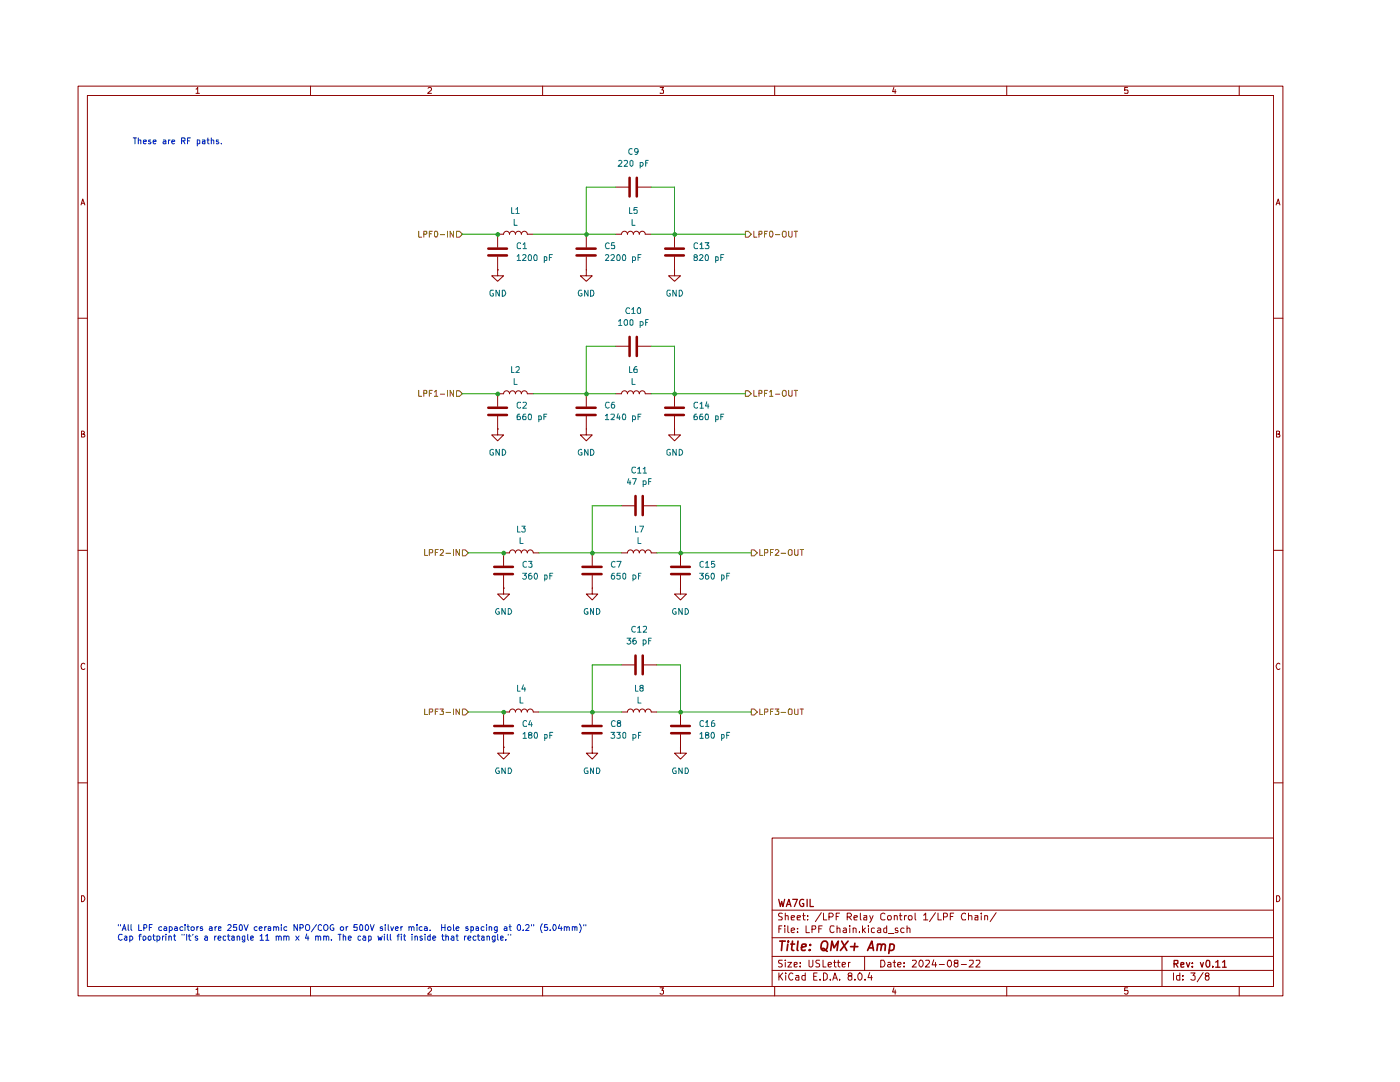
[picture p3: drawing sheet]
<svg xmlns="http://www.w3.org/2000/svg" width="279mm" height="216mm" viewBox="0 0 279 216" stroke-linecap="round" stroke-linejoin="round" font-family="sans-serif">
<g fill="none" stroke="#8e0200" stroke-width=".2">
<path d="M15.6 17.2h240.4v181.5h-240.4zM17.4 19h236.8v177.8h-236.8zM39.1 17.8l.4-.4v1.2M39.1 18.6h.7M62 17.2v1.8M85.4 17.6l.2-.2h.3l.2 .2v.3l-.8 .7h.8M108.3 17.2v1.8M131.7 17.4h.7l-.3 .5 .3 .1v.5h-.7M154.6 17.2v1.8M178.4 17.4l-.3 .9h.7M178.6 17.9v.7M200.9 17.2v1.8"/>
<path d="M225 17.4h-.5v.6l.5-.1 .1 .2-.1 .5-.5-.1M247.3 17.2v1.8M16.2 40.9l.3-1.2 .4 1.2M16.3 40.6h.5M99.3 53.8v1.2h1.2l-1.2 1.1-1.2-1.1h1.2M99.3 53.8h.1M99.3 51.2v2.6M106.4 46.7h-1.2a.59 .59 0 0 0-.6-.6 .59 .59 0 0 0-.5 .6 .59 .59 0 0 0-.6-.6 .59 .59 0 0 0-.6 .6 .59 .59 0 0 0-.6-.6 .59 .59 0 0 0-.6 .6 .59 .59 0 0 0-.6-.6 .59 .59 0 0 0-.6 .6h-1.2v2.7M117 53.8v1.2h1.2l-1.2 1.1-1.2-1.1h1.2M117 53.8h.1M254.7 40.9l.4-1.2 .3 1.2M254.8 40.6h.6"/>
<path d="M15.6 63.5h1.8M254.2 63.5h1.8M16.3 86.6l.5-.1v-.4l-.5-.1v1.2h.5l.1-.3-.3-.3M254.8 86.6l.6-.1v-.4l-.6-.1v1.2h.6v-.3l-.2-.3M15.6 109.8h1.8M254.2 109.8h1.8M16.9 132.5l-.2-.2a.65 .65 0 0 0-.5 .7 .65 .65 0 0 0 .5 .6l.2-.2M255.4 132.5l-.2-.2a.65 .65 0 0 0-.5 .7 .65 .65 0 0 0 .5 .6l.2-.2M15.6 156.2h1.8M254.2 156.2h1.8M16.3 178.7h.4a.66 .66 0 0 1 .2 .8 .66 .66 0 0 1-.6 .4zM154.1 167.2h100.1v29.6h-100.1z"/>
<path d="M254.8 178.7h.4a.66 .66 0 0 1 .2 .8 .66 .66 0 0 1-.6 .4zM39.1 197.4l.4-.3v1.3M39.1 198.4h.7M62 196.8v1.9M85.4 197.3l.2-.2h.3l.2 .2v.3l-.8 .8h.8M108.3 196.8v1.9M131.7 197.1h.7l-.3 .5 .3 .1v.5l-.2 .2h-.3l-.2-.2M154.1 193.6h100.1M154.1 190.8h100.1M154.1 187.1h100.1M154.1 181.6h100.1M154.6 196.8v1.9"/>
<path d="M155.4 194.1v1.5M155.4 185.3h.5M155.6 194.7l.6 .9M156 184.7h-.6v1.4M156.1 191.6h-.7v.6a.49 .49 0 0 1 .6 .1 .49 .49 0 0 1 0 .6h-.6M156.1 182.3h-.7a.49 .49 0 0 0 .1 .5 .49 .49 0 0 0 .5 .2v.6h-.6M156.2 194.1l-.8 .9M156.6 184.7v.1M156.6 185.2v.9M156.7 191.6v.1M156.7 182.8l.5-.1 .1 .9M156.7 182.2v1.4"/>
<path d="M156.7 192v1M156.8 194.1v.2M156.8 194.6v1M157.2 192h.8l-.8 1h.8M157.2 184.7v1.2l.3 .2M157.9 185.7l.7-.2-.2-.3-.5 .1v.6l.3 .2 .3-.1M157.9 183.1l.7-.1-.1-.3h-.5l-.1 .2 .1 .7h.5M158.2 194.3a.55 .55 0 0 0-.7 0 .55 .55 0 0 0-.1 .7l.2 .3a.37 .37 0 0 0 .3 .3 .37 .37 0 0 0 .3-.2M158.5 192.5l.6-.1v-.3h-.6v.8h.6M158.8 194.6h.5l.1 1M159.1 183.1l.7-.1-.1-.3h-.5l-.1 .2 .1 .7h.5M159.2 185.9v.2"/>
<path d="M159.2 185.3h.1M159.4 195h-.4l-.3 .2 .3 .4 .4-.1M159.7 192.8v.2M159.7 192.1v.1M160.2 182.7h.5M160.4 182.2v1.2v.2h.3M160.7 194.6h-.5l-.2 .3v.4l.3 .3 .4-.1M160.7 194.1v1.5M160.9 184.7v1.4h.6M161.2 183.5v.1M161.2 182.7v.2M161.5 191.6v1.2l.2 .2h.3l.2-.3v-1.1"/>
<path d="M162.1 185.4h.5a.42 .42 0 0 0 .1-.7h-.6v1.4M162.4 194.8h.5M163.1 194.1h-.7v1.5h.7M163.4 185.3h.5M163.6 191.6h-.6l-.2 .3 .2 .3 .6 .2v.4l-.3 .2-.5-.1M163.7 195.4v.2M163.9 182.1l-1.2 1.8M164.1 184.7h-.7v1.4M164.3 191.6v1.4h.5M164.3 194.1h.4l.4 .4v.7l-.4 .4h-.4zM164.3 182.2v1.4h.7M165.3 192.5l.6-.1v-.3l-.5-.1-.1 .2v.6l.1 .2 .5-.1"/>
<path d="M165.4 183h.6l.3-.3v-.2l-.3-.3h-.6v1.4M165.7 195.4v.2M166.2 195.6l.4-1.5 .5 1.5M166.4 192h.5M166.4 195.2h.6M166.5 184.8l-.6-.1-.3 .6 .1 .6 .3 .2 .5-.2M166.5 191.6v1.2l.4 .2M166.9 182.9h.4M167 185.3l.2-.1 .4 .1v.8M167 184.7v1.4M167.1 192h.5M167.3 191.6v1.2l.3 .2"/>
<path d="M167.6 195.4v.2M167.6 182.2h-.7v1.4M168.1 192.5l.6-.1v-.3l-.5-.1-.1 .2v.6l.1 .2 .5-.1M168.3 185.3l.4-.1 .2 .1v.8M168.9 185.5l-.7 .3v.1l.3 .2 .4-.1M169.1 183h.6l.2-.3v-.2l-.2-.3h-.6v1.4M169.3 192v1M169.4 183l.5 .6M169.5 194.7l-.3-.2 .3-.4 .5 .2-.1 .3a.56 .56 0 0 0-.5 .3 .56 .56 0 0 0-.1 .6l.5 .1 .2-.2v-.5l-.2-.2M169.6 184.7v.1M169.6 185.2v.9M169.7 192l-.4 .3"/>
<path d="M170.3 185.3l.1-.1 .5 .1v.8M170.3 185.2v.9M170.4 183.1l.7-.1-.1-.3h-.5l-.1 .2 .1 .7h.5M170.6 195.4v.2M171.5 194.1a.75 .75 0 0 1 .6 .8 .75 .75 0 0 1-.6 .7 .92 .92 0 0 1 0-1.5zM171.5 185.9v.2M171.7 182.2v1.2l.2 .2M172.1 184.7v1.4M172.3 185.6l.4 .5M172.4 182.7h.6v.9h-.6v-.5l.6-.1M172.6 190.8v2.8M172.6 195.4v.2"/>
<path d="M172.7 185.2l-.6 .5M173.3 184.7v.1M173.3 185.2v.9M173.6 194.1l-.4 1h.9M173.6 182.7l.3 .9M173.9 194.6v1M174.2 182.7l-.6 1.4M174.5 185.3l-.3-.1-.3 .1v.6l.3 .2 .3-.1M175.2 185.3l.3-.1 .3 .1v.8M175.8 191.6h.6a.76 .76 0 0 1 .2 .9 .76 .76 0 0 1-.8 .5zM175.8 185.5l-.7 .3 .2 .3 .5-.1M176.6 182.4l-.4-.2-.4 .3v.8l.2 .3 .6-.1"/>
<path d="M177 185.3l-.4-.1-.2 .1v.6l.2 .2 .4-.1M177 184.7v1.4M177.2 192.1l.3-.1 .3 .2v.8M177.2 182.8h.6l.1 .5-.2 .3-.5-.1zM177.3 186.3h1.1M177.8 192.4l-.7 .2 .2 .4 .5-.1M178.2 192h.5M178.4 197.1l-.3 .9h.7M178.5 191.6v1.3l.2 .1M178.5 182.8l.5-.1 .1 .9M178.5 182.7v.9M178.6 197.5v.9"/>
<path d="M179.2 192.5l.6-.1-.1-.4-.5 .2v.6l.2 .2 .3-.1M179.2 185.3l-.4-.1-.2 .2 .2 .3h.4v.2l-.1 .2-.5-.1M179.5 182.7h.5M179.7 182.2v1.2v.2h.3M180.4 192.8v.2M180.4 192.1v.1M180.4 185.3l-.4-.1-.3 .2v.4l.3 .3 .4-.1M180.5 182.7v.9M180.9 182.7h-.3l-.1 .3M181 185.3l.2-.1 .4 .1v.8M181 184.7v1.4M181.4 182.8h.5l.1 .5-.1 .3-.5-.1z"/>
<path d="M182.1 191.7l.6-.1 .2 .3-.9 1.1h.9M182.6 182.2v1.2l.2 .2M183.6 191.7v-.1a.68 .68 0 0 1 .7 .6 .68 .68 0 0 1-.6 .8 .89 .89 0 0 1-.1-1.3zM184.3 182.6l.4-.4v1.4M184.3 183.6h.9M184.7 191.7l.7-.1 .1 .3-.8 1.1h.8M186.4 191.5l-.4 1h.9M186.7 192v1M186.7 182.1l-1.2 1.8M187.2 182.2v1.4h.7M187.5 192.4h1M188.3 183l.7-.1 .1-.5-.3-.2h-.5v1.4"/>
<path d="M189.2 191.7l.1-.1a.68 .68 0 0 1 .7 .6 .68 .68 0 0 1-.6 .8 .89 .89 0 0 1-.2-1.3zM189.7 182.9h.5M190.3 182.2h-.6v1.4M190.7 192.2l-.3-.3 .1-.2 .6-.1 .1 .4-.6 .2-.2 .2v.3l.3 .3 .5-.2v-.5l-.3-.1M191.9 192.4h1M192.7 182.4a.53 .53 0 0 0-.7-.1 .53 .53 0 0 0-.1 .7l.2 .6 .6-.1M193.3 182.8l.6-.1 .1 .9M193.3 182.2v1.4M193.5 191.7l.6-.1 .1 .6-.8 .8h.8M194.6 182.7h.6v.9h-.6v-.5l.6-.1M194.8 191.7l.7-.1 .1 .3-.9 1.1h.9M195.8 182.2v.2"/>
<path d="M195.8 182.7v.9M196.5 182.8l.5-.1 .1 .9M196.5 182.7v.9M198.8 182.1l-1.2 1.8M200.9 196.8v1.9M225 197.1h-.5v.6l.5-.1 .1 .2-.1 .5-.4 .1-.1-.2M231.9 190.8v6M234.2 194.1v1.5M235.5 194.6h-.6l-.1 .3 .1 .6h.6M235.5 194.1v1.5M236.1 195.4v.2M236.1 194.6v.2"/>
<path d="M237.7 194.1h.8l-.4 .5 .4 .2v.6l-.2 .2-.6-.2M240.1 194.1l-1.2 1.8M240.8 194.7l-.3-.2 .3-.4 .4 .1v.4a.56 .56 0 0 0-.6 .3 .56 .56 0 0 0 0 .6h.6l.1-.5-.3-.3M247.3 196.8v1.9"/>
</g>
<g fill="none" stroke="#8e0200" stroke-width=".25">
<path d="M155.4 179.5l.3 1.4 .3-1 .3 1 .3-1.4M158.2 179.5h.9l-.6 1.4M160.4 179.5a.66 .66 0 0 0-.9 .7 .66 .66 0 0 0 .9 .6v-.5h-.3M161.1 179.5v1.4M161.7 179.5v1.4h.6M156.9 180.9l.5-1.4 .5 1.4M157.1 180.5h.6M234.3 192.3l.8-.1v-.5l-.8-.1v1.4M234.7 192.3l.4 .7M235.7 192.5l.6-.1v-.2h-.6v.7h.6M236.8 192.1l.3 .9 .3-.9M238 192.8v.2"/>
<path d="M238 192.2h.1M239.6 192.1l.3 .9 .3-.9M240.8 191.6h.5l.1 .3v.8l-.3 .3a.82 .82 0 0 1-.3-1.4zM242 192.8v.2M242.6 192l.4-.4v1.4M242.6 193h.9M244 192l.4-.4v1.4M244 193h.7"/>
</g>
<g fill="none" stroke="#8e0200" stroke-width=".34">
<path d="M155.6 187.8h1.1M156.1 187.8l-.1 1.9M157.2 188.4l-.1 1.3M157.3 187.8v.2M157.8 188.4h.8M158.2 187.8l-.2 1.6 .1 .2 .3 .1M159.3 187.8l-.2 1.6 .2 .3M159.9 189.1l1-.3v-.3l-.6-.1-.3 .2v1h.7M161.6 189.5l.1 .1h-.2l.1-.1-.1 .2M161.7 188.5v.1M164.1 188l.3-.2h.4l.3 .2a1.3 1.3 0 0 1-.5 1.7 .6 .6 0 0 1-.8-.6zM164.2 189.2l.3 .1 .6 .5"/>
<path d="M165.8 189.7l.2-1.9 .5 1.3 .8-1.3-.3 1.9M168 187.8l1 1.9M169.2 187.8l-1.5 1.9M169.8 188.9h1.4M170.6 188.2l-.2 1.5M173.1 189.7l.9-1.9 .3 1.9M173.4 189.1h.8M175.1 188.6l.3-.2 .5 .1-.1 1.2M175.2 188.4l-.2 1.3M175.9 188.6l.3-.2 .4 .1v1.2M177.6 188.5l.5-.1 .3 .2v.7a.65 .65 0 0 1-.9 .3M177.6 188.4l-.2 1.8"/>
</g>
<path d="M97.5 51h3.7M97.5 49.6h3.7" fill="none" stroke="#8e0200" stroke-width=".51"/>
<path d="M91.1 78h.6l.6 .6-.6 .5h-.6z" fill="#fff"/>
<path d="M83.6 77.9v1.2h.6M84.6 78.5h.5l.1-.5-.6-.1v1.2M85.7 78.5h.4M86.3 77.9h-.6v1.2M86.7 78.2l.3-.3v1.2M86.7 79.1h.7M87.9 78.7h.8M89.3 77.9v1.2M90.5 77.9v1.2l-.7-1.2v1.2M91.1 78h.6l.6 .6-.6 .5h-.6z" fill="none" stroke="#7d6000" stroke-width=".2"/>
<path d="M122.9 37.3h2.6M127.3 37.3h2.7M117 46.7v2.7M117 51.2v2.6M122.9 46.7h1.1a.59 .59 0 0 1 .6-.6 .59 .59 0 0 1 .6 .6 .59 .59 0 0 1 .6-.6 .59 .59 0 0 1 .6 .6 .59 .59 0 0 1 .6-.6 .59 .59 0 0 1 .6 .6 .59 .59 0 0 1 .6-.6 .59 .59 0 0 1 .6 .6h1.2M99.3 78.6h1.2a.59 .59 0 0 1 .6-.6 .59 .59 0 0 1 .6 .6 .59 .59 0 0 1 .6-.6 .59 .59 0 0 1 .6 .6 .59 .59 0 0 1 .6-.6 .59 .59 0 0 1 .6 .6 .59 .59 0 0 1 .5-.6 .59 .59 0 0 1 .6 .6h1.2" fill="none" stroke="#8e0200" stroke-width=".2"/>
<path d="M125.6 35.5v3.7M127.1 35.5v3.7M115.1 49.6h3.8M115.1 51h3.8" fill="none" stroke="#8e0200" stroke-width=".51"/>
<path d="M148.8 78h.6l.5 .6-.5 .5h-.6z" fill="#fff"/>
<path d="M148.8 78h.6l.5 .6-.5 .5h-.6zM150.5 77.9v1.2h.5M151.5 78.5h.5l.1-.5-.6-.1v1.2M152.6 78.5h.4M153.2 77.9h-.6v1.2M153.6 78.2l.3-.3v1.2M153.6 79.1h.7M154.8 78.7h.8M156.4 77.9l.5 .2v.8l-.5 .2a.78 .78 0 0 1 0-1.2zM157.4 77.9v.9l.2 .3 .5-.1v-1.1M158.5 77.9h.7M158.8 77.9v1.2" fill="none" stroke="#7d6000" stroke-width=".2"/>
<path d="M122.9 78.6h1.1a.59 .59 0 0 1 .6-.6 .59 .59 0 0 1 .6 .6 .59 .59 0 0 1 .6-.6 .59 .59 0 0 1 .6 .6 .59 .59 0 0 1 .6-.6 .59 .59 0 0 1 .6 .6 .59 .59 0 0 1 .6-.6 .59 .59 0 0 1 .6 .6h1.2M122.9 69.1h2.6M127.3 69.1h2.7" fill="none" stroke="#8e0200" stroke-width=".2"/>
<path d="M125.6 67.2v3.8M127.1 67.2v3.8" fill="none" stroke="#8e0200" stroke-width=".51"/>
<path d="M148.8 46.1h.6l.5 .6-.5 .6h-.6z" fill="#fff"/>
<path d="M148.8 46.1h.6l.5 .6-.5 .6h-.6zM150.5 46.1v1.2h.5M151.5 46.7h.6v-.5l-.6-.1v1.2M152.6 46.7h.4M153.2 46.1h-.6v1.2M153.8 46.1a.6 .6 0 0 1 .5 .5 .6 .6 0 0 1-.2 .6l-.3 .1-.2-.2v-.8zM154.8 46.8h.8M156.3 46.1h.4l.2 .2v.9l-.5 .1a.86 .86 0 0 1-.1-1.2zM157.4 46.1v1l.2 .2 .5-.1v-1.1M158.5 46.1h.7M158.8 46.1v1.2" fill="none" stroke="#7d6000" stroke-width=".2"/>
<path d="M132.8 51h3.7M132.8 49.6h3.7" fill="none" stroke="#8e0200" stroke-width=".51"/>
<path d="M134.6 53.8v1.2h1.2l-1.2 1.1-1.2-1.1h1.2M134.6 53.8h.1M134.6 46.7v2.7M134.6 51.2v2.6" fill="none" stroke="#8e0200" stroke-width=".2"/>
<path d="M91.1 46.1h.6l.6 .6-.6 .6h-.6z" fill="#fff"/>
<path d="M83.6 46.1v1.2h.6M84.6 46.7h.6l-.1-.6h-.5v1.2M85.7 46.7h.4M86.3 46.1h-.6v1.2M86.7 46.3l.2-.2a.6 .6 0 0 1 .5 .5 .6 .6 0 0 1-.2 .6l-.2 .1-.3-.2zM87.9 46.8h.8M89.3 46.1v1.2M90.5 46.1v1.2l-.7-1.2v1.2M91.1 46.1h.6l.6 .6-.6 .6h-.6z" fill="none" stroke="#7d6000" stroke-width=".2"/>
<path d="M149.9 109.7h.6l.6 .6-.6 .6h-.6z" fill="#fff"/>
<path d="M149.9 109.7h.6l.6 .6-.6 .6h-.6zM151.6 109.6v1.2h.6M152.6 110.3h.5l.1-.1v-.4l-.1-.2h-.5v1.2M153.8 110.2h.4M154.3 109.6h-.5v1.2M154.8 109.8l.4-.2 .2 .4-.7 .8h.7M155.9 110.4h.9M157.6 109.6l.5 .2v.9l-.5 .1a.74 .74 0 0 1 0-1.2zM158.6 109.6v1l.2 .2 .5-.1v-1.1M159.7 109.6h.7M160 109.6v1.2" fill="none" stroke="#7d6000" stroke-width=".2"/>
<path d="M135.8 117.3v1.2h1.2l-1.2 1.2-1.2-1.2h1.2M135.8 117.3h.1M135.8 110.3v2.6M135.8 114.8v2.5" fill="none" stroke="#8e0200" stroke-width=".2"/>
<path d="M133.9 114.6h3.8M133.9 113.1h3.8" fill="none" stroke="#8e0200" stroke-width=".51"/>
<path d="M149.9 141.5h.6l.6 .6-.6 .6h-.6z" fill="#fff"/>
<path d="M149.9 141.5h.6l.6 .6-.6 .6h-.6zM151.6 141.5v1.1h.6M152.6 142.1h.5l.1-.2v-.3l-.6-.1v1.1M153.8 142h.4M154.3 141.5h-.5v1.1M154.7 141.5h.7l-.4 .4 .4 .2v.3l-.1 .2-.6-.1M155.9 142.2h.9M157.5 141.5h.4l.2 .1v.8l-.2 .2h-.4l-.2-.4zM158.6 141.5v.9l.1 .2 .6-.1v-1M159.7 141.5h.7M160 141.5v1.1" fill="none" stroke="#7d6000" stroke-width=".2"/>
<path d="M133.9 146.3h3.8M133.9 144.9h3.8" fill="none" stroke="#8e0200" stroke-width=".51"/>
<path d="M135.8 142.1v2.6M135.8 146.6v2.5" fill="none" stroke="#8e0200" stroke-width=".2"/>
<path d="M92.3 109.7h.6l.6 .6-.6 .6h-.6z" fill="#fff"/>
<path d="M84.8 109.6v1.2h.5M85.7 110.3h.5l.2-.1v-.4l-.2-.2h-.5v1.2M86.9 110.2h.4M87.5 109.6h-.6v1.2M87.9 109.8l.4-.2 .2 .2v.4l-.7 .6h.7M89 110.4h.9M90.5 109.6v1.2M91.7 109.6v1.2l-.7-1.2v1.2M92.3 109.7h.6l.6 .6-.6 .6h-.6z" fill="none" stroke="#7d6000" stroke-width=".2"/>
<g fill="none" stroke="#8e0200" stroke-width=".2">
<path d="M99.3 78.6v2.5M117 78.6v2.5M134.6 78.6v2.5M99.3 85.6v1.2h1.2l-1.2 1.2-1.2-1.2h1.2M99.3 85.6h.1M99.3 83v2.6M117 85.6v1.2h1.2l-1.2 1.2-1.2-1.2h1.2M117 85.6h.1M117 83v2.6M134.6 85.6v1.2h1.2l-1.2 1.2-1.2-1.2h1.2M134.6 85.6h.1M134.6 83v2.6"/>
<path d="M100.5 117.3v1.2h1.2l-1.2 1.2-1.2-1.2h1.2M100.5 117.3h.1M100.5 114.8v2.5M107.5 110.3h-1.1a.59 .59 0 0 0-.6-.6 .59 .59 0 0 0-.6 .6 .59 .59 0 0 0-.6-.6 .59 .59 0 0 0-.5 .6 .59 .59 0 0 0-.6-.6 .59 .59 0 0 0-.6 .6 .59 .59 0 0 0-.6-.6 .59 .59 0 0 0-.6 .6h-1.2v2.6M118.2 117.3v1.2h1.1l-1.1 1.2-1.2-1.2h1.2M118.2 117.3h.1M118.2 110.3v2.6M118.2 114.8v2.5M124 110.3h1.2a.59 .59 0 0 1 .6-.6 .59 .59 0 0 1 .6 .6 .59 .59 0 0 1 .6-.6 .59 .59 0 0 1 .6 .6 .59 .59 0 0 1 .6-.6 .59 .59 0 0 1 .6 .6 .59 .59 0 0 1 .6-.6 .59 .59 0 0 1 .6 .6h1.1M124 100.9h2.7M128.5 100.9h2.6M124 132.7h2.7"/>
<path d="M128.5 132.7h2.6M100.5 146.6v2.5M101.7 142.1a.59 .59 0 0 1 .6-.6 .59 .59 0 0 1 .6 .6 .59 .59 0 0 1 .6-.6 .59 .59 0 0 1 .6 .6 .59 .59 0 0 1 .5-.6 .59 .59 0 0 1 .6 .6 .59 .59 0 0 1 .6-.6 .59 .59 0 0 1 .6 .6M101.7 142.1h-1.2v2.6M106.4 142.1h1.1M118.2 149.1v1.2h1.1l-1.1 1.2-1.2-1.2h1.2M118.2 149.1h.1M118.2 142.1v2.6M118.2 146.6v2.5M124 142.1h1.2M125.2 142.1a.59 .59 0 0 1 .6-.6 .59 .59 0 0 1 .6 .6 .59 .59 0 0 1 .6-.6 .59 .59 0 0 1 .6 .6 .59 .59 0 0 1 .6-.6 .59 .59 0 0 1 .6 .6 .59 .59 0 0 1 .6-.6 .59 .59 0 0 1 .6 .6M130 142.1h1.1"/>
<path d="M135.8 149.1v1.2h1.2l-1.2 1.2-1.2-1.2h1.2M135.8 149.1h.1"/>
</g>
<g fill="none" stroke="#8e0200" stroke-width=".51">
<path d="M97.5 82.8h3.7M97.5 81.4h3.7M115.1 82.8h3.8M115.1 81.4h3.8M126.8 99v3.8M128.3 99v3.8M132.8 82.8h3.7M132.8 81.4h3.7M98.6 114.6h3.8M98.6 113.1h3.8M116.2 114.6h3.9M116.2 113.1h3.9"/>
<path d="M126.8 130.8v3.7M128.3 130.8v3.7M98.6 146.3h3.8M98.6 144.9h3.8M116.2 146.3h3.9M116.2 144.9h3.9"/>
</g>
<path d="M92.3 141.5h.6l.6 .6-.6 .6h-.6z" fill="#fff"/>
<path d="M84.8 141.5v1.1h.5M85.7 142.1h.5l.2-.2v-.3l-.7-.1v1.1M86.9 142h.4M87.5 141.5h-.6v1.1M87.8 141.5h.7l-.4 .4 .4 .1v.5h-.7M89 142.2h.9M90.5 141.5v1.1M91.7 141.5v1.1l-.7-1.1v1.1M92.3 141.5h.6l.6 .6-.6 .6h-.6z" fill="none" stroke="#7d6000" stroke-width=".2"/>
<path d="M100.5 149.1v1.2h1.2l-1.2 1.2-1.2-1.2h1.2M100.5 149.1h.1" fill="none" stroke="#8e0200" stroke-width=".2"/>
<g fill="none" stroke="#1c9e00" stroke-width=".2">
<path d="M122.9 37.3h-5.9v9.4M130 37.3h4.6v9.4M92.3 46.7h7M106.4 46.7h16.5M130 46.7h18.8M92.3 78.6h7M106.4 78.6h16.5M122.9 69.1h-5.9v9.5M130 69.1h4.6v9.5M130 78.6h18.8M93.5 110.3h7M107.5 110.3h16.5"/>
<path d="M124 100.9h-5.8v9.4M131.1 110.3h18.8M131.1 100.9h4.7v9.4M124 132.7h-5.8v9.4M131.1 132.7h4.7v9.4M93.5 142.1h7M107.5 142.1h16.5M131.1 142.1h18.8"/>
</g>
<g fill="none" stroke="#0020cc" stroke-width=".2">
<path d="M26.6 27.5h.7M26.9 27.5v1.2M27.6 28l.5-.1v.8M27.6 27.5v1.2M28.6 28.3l.6-.1-.1-.3h-.4l-.1 .2v.4l.2 .2 .3-.1M30.1 27.9h-.4l-.1 .2 .5 .4-.1 .2-.4-.1M30.6 28.3l.6-.1-.1-.3h-.5v.2v.4l.1 .2 .4-.1M32.6 27.9h.4l.1 .8M33.1 28.2l-.5 .1-.1 .1 .2 .3 .4-.1M33.6 27.9v.8M34 27.9h-.3l-.1 .2M34.3 28.3l.6-.1-.1-.3h-.4l-.1 .2v.4l.2 .2 .3-.1"/>
<path d="M36.2 28.1h.6l.1-.5-.7-.1v1.2M36.6 28.1l.3 .6M37.4 28.1h.4M38 27.5h-.6v1.2M39.4 28.6h.5l-.1-.7h-.4v1.2M40.4 27.9h.5v.8M40.9 28.2l-.5 .1v.3h.5M41.3 27.9h.4M41.5 27.5v1.1l.2 .1M42.2 28l.4-.1 .1 .8M42.2 27.5v1.2M43.6 27.9h-.4v.4h.3l.2 .2-.2 .2-.3-.1"/>
<path d="M44.2 28.6v.1M23.6 184.5v.2M24 184.5v.2M24.4 185.7l.4-1.2 .3 1.2M24.4 186.5l-.5-.1a.67 .67 0 0 0-.3 .7 .67 .67 0 0 0 .5 .5l.3-.1M24.6 185.3h.5M24.9 186.9h.4v.7M25.3 187.1h-.3l-.2 .2 .2 .3 .3-.1M25.6 184.5v1l.1 .2M25.9 186.9l.3-.1 .3 .2v.4l-.3 .2-.3-.1M25.9 186.8v1.2M26.2 184.5v1l.1 .2"/>
<path d="M27.7 184.5v1.2h.6M27.7 186.8h.5M28.2 186.4h-.3v.2v1M28.5 186.9l.4-.1 .2 .2v.4l-.2 .2-.4-.1zM28.7 185.2h.4l.2-.2v-.3l-.2-.2h-.4v1.2M29.6 186.9l.4-.1 .1 .1v.6l-.1 .1-.4-.1-.1-.1zM29.8 185.1h.4M30.4 184.5h-.6v1.2M30.5 186.8h.5M30.6 186.4v1.1l.4 .1M31.3 186.9l.4-.1 .2 .2-.1 .5h-.5M31.3 186.8v1.2"/>
<path d="M32.3 185l-.4-.1-.2 .3v.4h.6M32.4 186.8v.8M32.8 185l.3-.1 .2 .2v.6M32.8 186.8l-.4 .2M33.1 186.4v.1M33.1 186.8v.8M33.3 185.2l-.5 .1-.1 .1 .2 .3 .4-.1M33.7 186.9l.2-.1 .3 .1v.7M33.7 186.8v.8M33.8 185a.36 .36 0 0 1 .6 .2v.2a.36 .36 0 0 1-.6 .2M33.8 184.9v1.2M34.6 186.8h.5"/>
<path d="M34.8 186.4v1.1l.3 .1M34.9 185l.3-.1 .2 .2v.6M35.4 185.2l-.5 .1-.1 .1 .2 .3 .4-.1M36.3 186.4v.2M36.5 185a.36 .36 0 0 0-.6 .2v.2a.36 .36 0 0 0 .6 .2M36.7 186.4v.2M36.9 184.5v.2M36.9 184.9v.8M37.3 186.4v1.2M37.3 184.9h.5M37.5 184.5v1l.3 .2M37.6 186.8h.5"/>
<path d="M37.8 186.4v1.1l.3 .1M38.5 186.4l-.1 .2M39.3 184.9v.8M39.5 186.9l-.4-.1-.2 .1 .2 .3 .4 .1v.2h-.6M39.6 184.9l-.3 .1v.2M40.4 185h-.4v.3h.3l.2 .2-.2 .2-.3-.1M40.9 186.9l.3-.1 .2 .1v.7M41.4 187.1h-.4l-.2 .2 .2 .3 .4-.1M41.8 185l.4-.1 .1 .2v.6M42.3 185.2l-.5 .1-.1 .1 .2 .3 .4-.1M42.8 186.8v.8M42.9 184.9v.8"/>
<path d="M43.2 186.8l-.4 .2M43.3 184.9l-.4 .1v.2M43.5 187.2l.6-.1-.2-.3-.4 .1v.6l.2 .1 .3-.1M43.6 185.3l.5-.1v-.2h-.5v.6h.5M45 186.9l-.3-.1-.2 .1v.6l.2 .1 .3-.1M45.4 186.8h.5M45.5 184.7l.4-.2 .2 .3-.7 .9h.7M45.6 186.4v1.1l.3 .1M46.2 186.9h.5v.7M46.7 187.1l-.5 .1v.3h.5M47.2 184.5h-.5l-.1 .6 .6-.1v.6h-.6M47.3 186.9l.2-.1 .3 .1v.7"/>
<path d="M47.3 186.8v.8M48 184.5l.3 .2v.7l-.2 .3-.3-.3v-.7zM48.7 184.5l.4 1.2 .4-1.2M48.9 186.8v1.1h-.6M48.9 186.9l-.4-.1-.2 .1v.6l.2 .1 .4-.1M49.4 186.4v1.1l.2 .1M50 187.2l.5-.1v-.2h-.5v.6h.5M51.3 185l-.3-.1-.3 .3 .1 .4h.5M51.7 185.3l.6-.1-.1-.3-.5 .2v.4l.2 .2 .3-.1M51.9 186.8l.3-.4v1.2M51.9 187.6h.7M52.8 184.9v.8"/>
<path d="M53 186.8l.3-.4v1.2M53 187.6h.7M53.2 184.9l-.4 .1v.2M53.5 185h.5v.7M54 185.2l-.5 .1v.3h.5M54.6 185l.3-.1 .2 .2v.6M54.6 184.9v.8M55.1 185.1l.2-.2 .3 .2v.6M55.1 186.9l.2-.1 .3 .1v.7M55.1 186.8v.8M55.6 186.9l.2-.1 .3 .1v.7M56.1 184.5v.2"/>
<path d="M56.1 184.9v.8M56.6 186.9l.2-.1 .3 .1v.7M56.6 186.8v.8M57.1 186.9l.2-.1 .4 .1v.7M57.2 185l-.3-.1-.3 .3 .1 .4h.5M59 186.8l.7 .8M59.4 184.5v1.2l-.7-1.2v1.2M59.7 186.8l-.7 .8M59.9 185.2l.6-.1v-.5l-.6-.1v1.2M61.1 184.6l.2-.1a.6 .6 0 0 1 .5 .6 .6 .6 0 0 1-.5 .6l-.3-.4zM61.2 186.4l-.2 .8h.6M61.5 186.8v.8"/>
<path d="M63 186.9l.2-.1 .3 .1v.7M63 186.8v.8M63.2 184.5l-1.1 1.4M63.5 186.9l.2-.1 .3 .1v.7M64.2 184.7l-.4-.2-.3 .3v.6l.3 .3 .4-.1M64.6 186.9l.2-.1 .3 .1v.7M64.6 186.8v.8M64.7 184.7l.2-.2a.6 .6 0 0 1 .6 .6 .6 .6 0 0 1-.6 .6l-.3-.4zM65.1 186.9l.2-.1 .3 .1v.7M66.1 187.5v.1M66.5 184.6l-.2-.1a.61 .61 0 0 0-.4 .6 .61 .61 0 0 0 .5 .6l.2-.1v-.4h-.2M67.5 186.4h.6"/>
<path d="M67.8 186.4v1.2M68.5 186.9l.2-.1 .3 .1v.7M68.5 186.4v1.2M69.1 184.9v.8M69.4 184.9l-.3 .1v.2M69.5 187.2l.6-.1-.2-.3-.4 .1v.6l.2 .1 .3-.1M71.3 184.5h-.6l-.1 .6 .6-.1 .1 .6h-.7M71.9 184.6l.2-.1 .3 .2v.7l-.3 .3-.3-.3zM72 186.9l-.4-.1-.1 .1v.6l.1 .1 .4-.1M72.5 186.9l.3-.1 .2 .1v.7M73 187.1h-.4l-.2 .2 .2 .3 .4-.1M73.2 184.5a.62 .62 0 0 1 .4 .6 .62 .62 0 0 1-.4 .6l-.3-.3v-.7z"/>
<path d="M73.6 186.9l.3-.1 .2 .1v.6l-.2 .1-.3-.1M73.6 186.8v1.2M73.9 184.5l.4 1.2 .4-1.2M75.4 186.8l.2 .8 .3-.6 .1 .6 .3-.8M76.4 185l-.4-.1-.1 .2v.2h.5v.3h-.5M76.7 186.4v.1M76.7 186.8v.8M76.9 184.5v.2M76.9 184.9v.8M77.3 186.4v1.1l.2 .1M77.5 184.5v1l.1 .2M77.9 186.4v1.1l.2 .1"/>
<path d="M78 184.9l.2 .8 .4-.8M78.9 185.3l.6-.1-.2-.3-.4 .2v.4l.2 .2 .3-.1M79.2 186.8h.5M79.7 186.4l-.3 .2v1M80 184.9v.8M80.1 186.4v.1M80.1 186.8v.8M80.3 184.9l-.3 .1v.2M80.5 186.8h.4M80.7 186.4v1.1l.2 .1M81.6 185l.4-.1 .1 .2v.6M81.6 184.9v.8"/>
<path d="M82.1 185.1l.2-.2 .3 .2v.6M82.2 186.4v.1M82.2 186.8v.8M82.8 186.9l.2-.1 .3 .1v.7M82.8 186.8v.8M83.2 184.5v.2M83.2 184.9v.8M84.2 185l-.3-.1-.2 .3v.4h.5M84.2 186.9h-.4v.2l.4 .1 .1 .3-.1 .1-.4-.1M84.8 185l.3-.1 .2 .2v.6M84.8 186.4v.1M84.8 186.8v.8"/>
<path d="M85.3 185.2l-.5 .1-.1 .1 .1 .3 .5-.1M85.9 185.6v.1M85.9 186.9l-.4-.1-.2 .1v.6l.2 .1 .4-.1M85.9 186.4v1.2M86.4 187.2l.6-.1-.2-.3-.4 .1v.6l.1 .1 .4-.1M88.1 185.1h.7M88.1 184.5v1.2M88.1 186.8h.5M88.3 186.4v1.1l.3 .1M88.8 184.5v1.2M89 186.9l.2-.1 .3 .1v.7M89 186.4v1.2"/>
<path d="M90.1 186.9l.3-.1 .2 .1v.7M90.5 184.5v1.1l.2 .1M90.6 187.1h-.4l-.2 .2 .2 .3 .4-.1M91 185.3l.6-.1-.2-.3-.4 .2v.4l.2 .2 .3-.1M91 186.8h.4M91.2 186.4v1.1l.2 .1M92.7 186.8v.8M93 186.8l-.3 .2M93.4 185h-.4v.3h.3l.2 .2-.2 .2-.3-.1M93.4 187.2l.6-.1-.2-.3-.4 .1v.6l.2 .1 .3-.1M94 185h.5v.6h-.5M94 184.9v1.2"/>
<path d="M95 185l.3-.1 .2 .2v.6M95 186.9l-.3-.1-.3 .2 .1 .5h.5M95.2 186.8h.6M95.4 186.4v1.1l.4 .1M95.5 185.2l-.5 .1v.3h.5M96.1 186.9h.5v.7M96.6 185a.36 .36 0 0 0-.6 .2v.2a.36 .36 0 0 0 .6 .2M96.6 187.1l-.5 .1v.3h.5M97.1 184.5v.2M97.1 184.9v.8M97.2 186.9l.2-.1 .3 .1v.7M97.2 186.8v.8"/>
<path d="M97.6 185h.5v.7M97.6 184.9v.8M98.8 186.8v.9l-.2 .3-.3-.1M98.8 186.9l-.3-.1-.3 .2 .1 .5h.5M99.2 184.9v.9l-.2 .3-.3-.1M99.2 185l-.3-.1-.3 .3 .1 .4h.5M99.3 186.4v1.1l.2 .1M99.9 187.2l.5-.1v-.2h-.5v.6h.5M100.7 185l.3-.1 .2 .2v.6M100.9 187.5v.1M101.2 185.2l-.5 .1-.1 .1 .2 .3 .4-.1M101.4 186.4v.2"/>
<path d="M101.6 184.9h.4M101.8 184.5v1.1l.2 .1M101.9 186.4v.2M103.4 184.6l.2-.1 .3 .2v.7l-.4 .3a.74 .74 0 0 1-.1-1.1zM104.4 185.6v.1M104.9 184.7l.2-.2h.3l.2 .2v.3l-.7 .7h.7M106.1 184.5v.2M106.5 184.5v.2M108.2 184.3a1.33 1.33 0 0 0 0 1.8M109.2 184.5h-.5l-.1 .6 .6-.1v.6h-.6M109.8 185.6v.1M110.6 184.5a.62 .62 0 0 1 .4 .6 .62 .62 0 0 1-.4 .6 .78 .78 0 0 1 0-1.2z"/>
<path d="M111.7 184.5l-.3 .8h.8M112 184.9v.8M112.6 185l.3-.1 .2 .2v.6M112.6 184.9v.8M113.1 185.1l.2-.2 .3 .2v.6M114.2 185l.4-.1 .1 .2v.6M114.2 184.9v.8M114.7 185.1l.1-.2 .3 .1v.7M115.7 184.3a1.33 1.33 0 0 1 0 1.8M116.5 184.5v.2M116.9 184.5v.2"/>
<circle cx="38.4" cy="185.3" r=".39"/>
<circle cx="68.2" cy="185.3" r=".39"/>
<circle cx="89.7" cy="185.3" r=".39"/>
</g>
<g fill="#1c9e00">
<circle cx="117.1" cy="46.8" r=".47"/>
<circle cx="117.1" cy="78.6" r=".47"/>
<circle cx="134.7" cy="78.6" r=".47"/>
<circle cx="134.7" cy="46.8" r=".47"/>
<circle cx="99.4" cy="46.8" r=".47"/>
<circle cx="135.8" cy="110.4" r=".47"/>
<circle cx="99.4" cy="78.6" r=".47"/>
<circle cx="100.5" cy="110.4" r=".47"/>
<circle cx="118.2" cy="110.4" r=".47"/>
<circle cx="118.2" cy="142.1" r=".47"/>
<circle cx="135.8" cy="142.1" r=".47"/>
<circle cx="100.5" cy="142.1" r=".47"/>
</g>
<g fill="none" stroke="#076f70" stroke-width=".2">
<path d="M123.4 32.1l.5-.1 .2 .3-.7 .9h.7M124.5 32.1h.7v.4l-.7 .7h.7M125.8 32.1l.3-.1 .2 .3v.6l-.2 .3-.4-.3zM126.2 29.7l-.2-.1a.6 .6 0 0 0-.5 .6 .6 .6 0 0 0 .5 .6l.2-.1M127.3 30.1l-.2 .3-.4-.2v-.5l.4-.1a.73 .73 0 0 1-.1 1.2h-.3M127.8 33.1l.3 .1 .3-.3v-.3l-.2-.2h-.4v1.1M128.9 32.5h.3M129.4 32h-.5v1.2M98.5 57.9h-.5l-.2 .3v.6l.2 .2h.5v-.4h-.2M99.7 57.9v1.2l-.7-1.2v1.2M100.2 57.9h.5a.66 .66 0 0 1 .2 .8 .66 .66 0 0 1-.7 .4zM102.1 41.4v1.2h.5"/>
<path d="M102.6 43.8v1.2h.6M103 41.7l.3-.3v1.2M103 42.6h.6M103.2 51.1l.3-.3v1.2M103.2 52h.7M103.9 48.6l-.4-.2-.3 .4v.6l.2 .2 .5-.1M104.3 51l.4-.2 .3 .3-.8 .9h.8M104.4 48.8l.3-.4v1.2M104.4 49.6h.7M105.7 50.8a.75 .75 0 0 1 .2 1.2h-.3l-.2-.4 .1-.6zM106.7 50.9l.2-.1 .3 .3v.7l-.2 .2h-.3l-.2-.4zM108.6 51.3h.5v.6l-.5 .1"/>
<path d="M108.6 51.2v1.2M109.6 51.4h.5M110.2 50.8h-.6v1.2M116.1 57.9h-.4a.67 .67 0 0 0-.3 .7 .67 .67 0 0 0 .5 .5l.3-.2v-.3h-.3M117.3 57.9v1.2l-.6-1.2v1.2M117.9 57.9h.4a.66 .66 0 0 1 .2 .8 .66 .66 0 0 1-.6 .4zM120.8 51l.4-.2 .3 .3-.7 .9h.7M121.6 48.6l-.3-.2a.67 .67 0 0 0-.5 .5 .67 .67 0 0 0 .3 .7l.5-.1M121.9 51l.2-.2h.3l.2 .2v.3l-.7 .7h.7M122.6 48.4h-.5l-.1 .6 .6-.1v.7l-.6-.1M123.4 50.8a.71 .71 0 0 1 .2 1.2h-.3l-.2-.2v-.7zM124.5 50.8a.75 .75 0 0 1 .2 1.2h-.3l-.2-.4 .1-.6z"/>
<path d="M125.6 41.4v1.2h.6M126.2 43.8v1.2h.5M126.2 51.3a.36 .36 0 0 1 .6 .2l-.1 .5h-.5M126.2 51.2v1.2M127.2 41.4h-.6l-.1 .6 .2-.2h.3l.2 .2v.5h-.7M127.3 51.4h.5M127.9 50.8h-.6v1.2M133.8 57.9h-.5l-.2 .3v.6l.2 .2h.5v-.4h-.2M135 57.9v1.2l-.7-1.2v1.2M135.6 57.9h.4a.66 .66 0 0 1 .2 .8 .66 .66 0 0 1-.6 .4zM138.7 51.3l-.2-.1 .2-.4h.2l.3 .3-.2 .2h-.3l-.2 .2v.4l.5 .1 .2-.4-.3-.3M139.2 48.6l-.3-.2-.4 .4v.6l.2 .2 .5-.1"/>
<path d="M139.6 51l.4-.2 .3 .3-.8 .9h.8M139.7 48.8l.3-.4v1.2M139.7 49.6h.7M140.7 48.4h.8l-.4 .5 .4 .2v.3l-.2 .2-.6-.1M141 50.8a.75 .75 0 0 1 .2 1.2h-.3l-.2-.4 .1-.6zM142.8 51.3h.5v.6l-.5 .1M142.8 51.2v1.2M143.8 51.4h.5M144.4 50.8h-.6v1.2M102.1 73.2v1.1h.5M102.6 75.5v1.2h.6M103 73.3l.1-.1h.4l.1 .1v.4l-.6 .6h.6"/>
<path d="M123.4 64.1l.4-.3v1.1M123.4 64.9h.7M124.7 63.8h.3l.2 .2v.7l-.3 .2a.7 .7 0 0 1-.2-1.1zM125.6 73.2v1.1h.6M125.6 61.6l-.2-.2a.67 .67 0 0 0-.5 .5 .67 .67 0 0 0 .2 .7l.5-.1M125.8 63.8h.3l.2 .2v.7l-.2 .2-.4-.2zM126.1 61.7l.3-.3v1.2M126.1 62.6h.6M126.2 75.5v1.2h.5M127.1 73.2l-.4 .1-.2 .9 .2 .1h.5l-.1-.6h-.4l-.2 .1M127.3 61.5l.3-.1 .2 .2v.8l-.1 .2h-.4l-.1-.5zM127.8 64.9h.5l.1-.6-.2-.1h-.4v1.2"/>
<path d="M128.9 64.3h.3M129.4 63.8h-.5v1.1M98.5 89.7a.45 .45 0 0 0-.7 .2v.7a.45 .45 0 0 0 .7 .2v-.5h-.2M99.7 89.7v1.1l-.7-1.1v1.1M100.2 89.7a.6 .6 0 0 1 .7 .6 .6 .6 0 0 1-.7 .5zM103.7 82.6h-.3l-.2 .3v.8h.5l.2-.1-.1-.5h-.4l-.2 .1M103.9 80.3h-.5l-.2 .2 .1 .8 .2 .1 .4-.1M104.4 80.3h.5l.2 .3-.8 .8h.8M104.9 82.6h-.3l-.3 .5 .1 .6h.5v-.6h-.3l-.3 .1M105.5 82.7l.1-.1a.6 .6 0 0 1 .6 .5 .6 .6 0 0 1-.3 .6h-.4zM107.5 83.1l.4-.1 .1 .1v.6h-.5M107.5 83v1.2"/>
<path d="M108.5 83.1h.5M109.1 82.6h-.6v1.1M116.1 89.7h-.3a.61 .61 0 0 0-.4 .6 .61 .61 0 0 0 .5 .5h.3v-.5h-.3M117.3 89.7v1.1l-.6-1.1v1.1M117.9 89.7a.6 .6 0 0 1 .6 .6 .6 .6 0 0 1-.6 .5zM120.8 83l.4-.4v1.1M120.8 83.7h.7M121.6 80.3h-.5a.67 .67 0 0 0-.3 .6 .67 .67 0 0 0 .5 .5l.3-.1M121.9 82.7h.7v.4l-.7 .6h.7M122.6 80.3h-.3l-.2 .2v.9h.5l.1-.5a.35 .35 0 0 0-.4-.2 .35 .35 0 0 0-.3 .2M123.4 82.5l-.3 .9h.7M123.6 83v.7"/>
<path d="M124.3 82.7l.1-.1a.6 .6 0 0 1 .6 .5 .6 .6 0 0 1-.3 .6h-.4zM125.5 95.5l-.3 .9h.7M125.7 95.9v.8M126.2 95.5h.8l-.5 1.2M126.2 83.1l.4-.1 .2 .2-.1 .5h-.5M126.2 83v1.2M126.8 93.3l-.5-.1a.67 .67 0 0 0-.2 .7 .67 .67 0 0 0 .5 .5l.2-.2M127.3 93.6l.3-.4v1.2M127.3 94.4h.6M127.3 83.1h.5M127.9 82.6h-.6v1.1M128.4 96a.36 .36 0 0 1 .5 .2v.5h-.5"/>
<path d="M128.4 93.6l.3-.4v1.2M128.4 95.9v1.2M128.4 94.4h.6M129.5 96.1h.4M130 95.5h-.5v1.2M133.8 89.7a.45 .45 0 0 0-.7 .2v.7a.45 .45 0 0 0 .7 .2v-.5h-.2M135 89.7v1.1l-.7-1.1v1.1M135.6 89.7a.6 .6 0 0 1 .6 .6 .6 .6 0 0 1-.6 .5zM139 82.6h-.3l-.2 .3v.8h.5l.2-.1-.1-.5h-.4l-.2 .1M139.2 80.3h-.5l-.2 .2 .1 .8 .3 .1 .3-.1M139.7 80.6l.3-.3v1.1M139.7 81.4h.7"/>
<path d="M140.2 82.6h-.3l-.3 .5 .1 .6h.5v-.6h-.3l-.3 .1M140.8 82.7l.1-.1a.6 .6 0 0 1 .6 .5 .6 .6 0 0 1-.3 .6h-.4zM141.1 80.2l-.3 .8h.7M141.3 80.6v.8M142.8 83.1l.4-.1 .1 .1v.6h-.5M142.8 83v1.2M143.8 83.1h.5M144.4 82.6h-.6v1.1M103.3 105v1.2h.5M103.8 107.3v1.2h.6M104.1 105h.7l-.3 .4 .3 .1v.5l-.2 .2h-.3l-.2-.2M104.3 114.4h.8l-.5 .4 .4 .1 .1 .4-.3 .3h-.3l-.2-.2"/>
<path d="M105.1 112.1a.45 .45 0 0 0-.7 .2v.6a.45 .45 0 0 0 .7 .2M105.5 112h.7l-.4 .4 .4 .2v.5h-.7M106 114.4l-.5 .2v.8l.4 .2 .3-.3v-.2l-.3-.3-.4 .1v.2M106.7 114.5l.1-.1a.6 .6 0 0 1 .5 .4 .6 .6 0 0 1-.1 .6l-.2 .2-.3-.2zM108.7 114.8l.4-.1 .1 .3-.1 .5h-.4M108.7 114.7v1.2M109.7 114.9h.5M110.3 114.4h-.6v1.2M122.6 114.4h-.3a.73 .73 0 0 0 0 1.2l.3-.1 .1-.4a.35 .35 0 0 0-.4-.3 .35 .35 0 0 0-.3 .3M122.8 112.1l-.3-.1a.6 .6 0 0 0-.5 .6 .6 .6 0 0 0 .5 .6l.3-.1M123.1 112h.9l-.6 1.2M123.8 114.4h-.6l-.1 .5h.7v.5l-.2 .2h-.3l-.2-.2"/>
<path d="M124.3 114.6l.2-.2 .4 .2v.7l-.3 .3-.3-.3zM126.3 114.8l.4-.1 .2 .3v.3l-.2 .3-.4-.1M126.3 114.7v1.2M126.8 105v1.2h.5M127.3 107.3v1.2h.6M127.4 114.9h.4M127.7 105h.7l-.5 1.2M127.9 114.4h-.5v1.2M139.6 114.4h.8l-.4 .4 .3 .1 .1 .4-.3 .3h-.3l-.2-.2M140.4 112.1a.45 .45 0 0 0-.7 .2v.6a.45 .45 0 0 0 .7 .2M140.8 112.4l.3-.4v1.2M140.8 113.2h.7"/>
<path d="M141.3 114.4l-.5 .2v.8l.4 .2 .3-.3v-.2l-.3-.3-.4 .1v.2M142 114.5l.2-.1a.6 .6 0 0 1 .4 .4 .6 .6 0 0 1-.1 .6l-.2 .2-.3-.2zM142.6 112h-.6v.6l.4-.2 .3 .3-.1 .4h-.6M144 114.8l.3-.1 .2 .3-.1 .5h-.4M144 114.7v1.2M145 114.9h.5M145.6 114.4h-.6v1.2M99.6 121.5h-.5l-.2 .4a.53 .53 0 0 0 .2 .6 .53 .53 0 0 0 .6 0v-.4h-.3M100.8 121.4v1.2l-.6-1.2v1.2M101.4 121.4l.5 .1 .2 .4a.58 .58 0 0 1-.7 .7zM103.3 136.7v1.2h.5M103.8 139.1v1.2h.6"/>
<path d="M104.5 136.7l-.4 .8h.8M104.7 137.2v.7M117.3 121.5l-.3-.1a.61 .61 0 0 0-.4 .6 .61 .61 0 0 0 .5 .6l.2-.1v-.4h-.2M118.4 121.4v1.2l-.5-1.2v1.2M119 121.4l.6 .2 .1 .3-.1 .5-.3 .2h-.3zM125.1 127.3h.8l-.4 .5h.3l.1 .5-.3 .2h-.3l-.2-.1M126.8 127.3h-.3l-.2 .3v.8l.4 .1 .3-.2-.1-.5h-.2h-.4v.2M126.8 125.1l-.2-.1a.6 .6 0 0 0-.5 .6 .6 .6 0 0 0 .5 .6l.2-.1M126.8 136.7v1.2h.5M127.3 125.3l.3-.3v1.2M127.3 126.2h.6M127.3 139.1v1.2h.6"/>
<path d="M127.9 137.2l-.2-.2 .2-.3 .5 .1v.4a.51 .51 0 0 0-.6 .6h.6v-.5l-.2-.1M128.4 127.8l.3-.1 .2 .2v.5h-.5M128.4 125.1h.6v.4l-.6 .7h.6M128.4 127.7v1.2M129.5 127.8h.4M130 127.3h-.5v1.2M134.9 121.5h-.4l-.3 .4a.53 .53 0 0 0 .2 .6 .53 .53 0 0 0 .6 0v-.4h-.3M136.1 121.4v1.2l-.6-1.2v1.2M136.7 121.4l.5 .1 .2 .4a.58 .58 0 0 1-.7 .7zM99.6 153.2h-.5l-.2 .5 .2 .6h.6v-.5h-.3M100.8 153.2v1.1l-.6-1.1v1.1M101.4 153.2h.5l.2 .5-.2 .6h-.5z"/>
<path d="M104.4 146.5l.3-.4v1.2M104.4 147.3h.7M105.1 143.9l-.4-.1-.3 .3v.6l.2 .2h.5M105.7 146.6h-.2v-.4h.6v.4l-.6 .1v.5l.2 .1h.2l.3-.2-.1-.4-.2-.1M105.8 143.8l-.3 .8h.8M106.1 144.2v.7M106.7 146.2l.3-.1a.78 .78 0 0 1 0 1.2l-.3-.1zM108.7 147.2h.4v-.6h-.4v1.1M109.7 146.7h.5M110.3 146.1h-.6v1.2M117.3 153.2h-.5l-.1 .2-.1 .4 .2 .5h.5v-.5h-.2M118.4 153.2v1.1l-.5-1.1v1.1"/>
<path d="M119 153.2h.5l.1 .2 .1 .4-.2 .5h-.5zM121.9 146.1h.8l-.4 .5h.3v.6h-.7M122.8 143.9l-.3-.1a.67 .67 0 0 0-.5 .5 .67 .67 0 0 0 .3 .6h.5M123.1 146.1h.7l-.4 .5 .4 .1v.5h-.7M123.4 144.3h-.1a.31 .31 0 0 1 .1-.5 .31 .31 0 0 1 .4 .1v.4h-.4l-.2 .2 .1 .4h.5l.1-.4-.3-.2M124.4 146.2l.2-.1 .3 .3v.7l-.3 .2-.3-.2zM126.3 147.2h.5l.1-.5-.2-.1h-.4v1.1M127.4 146.7h.4M127.9 146.1h-.5v1.2M134.9 153.2h-.4l-.3 .5 .3 .6h.5v-.5h-.3M136.1 153.2v1.1l-.6-1.1v1.1M136.7 153.2h.5l.2 .5-.2 .6h-.5z"/>
<path d="M139.7 146.5l.3-.4v1.2M139.7 147.3h.7M140.4 143.9l-.4-.1-.3 .3v.6l.2 .2h.5M140.8 144.1h.2l.1-.3v1.1M140.8 144.9h.7M141 146.6h-.2v-.4h.6v.4l-.6 .1v.5l.2 .1h.2l.3-.2-.1-.4-.2-.1M142 146.2l.3-.1a.78 .78 0 0 1 0 1.2l-.3-.1zM142.5 143.8h-.3l-.2 .3v.8h.5l.2-.1v-.4l-.2-.1h-.4l-.1 .1M144 147.2h.4v-.6h-.4v1.1M145 146.7h.5M145.6 146.1h-.6v1.2"/>
</g>
</svg>
